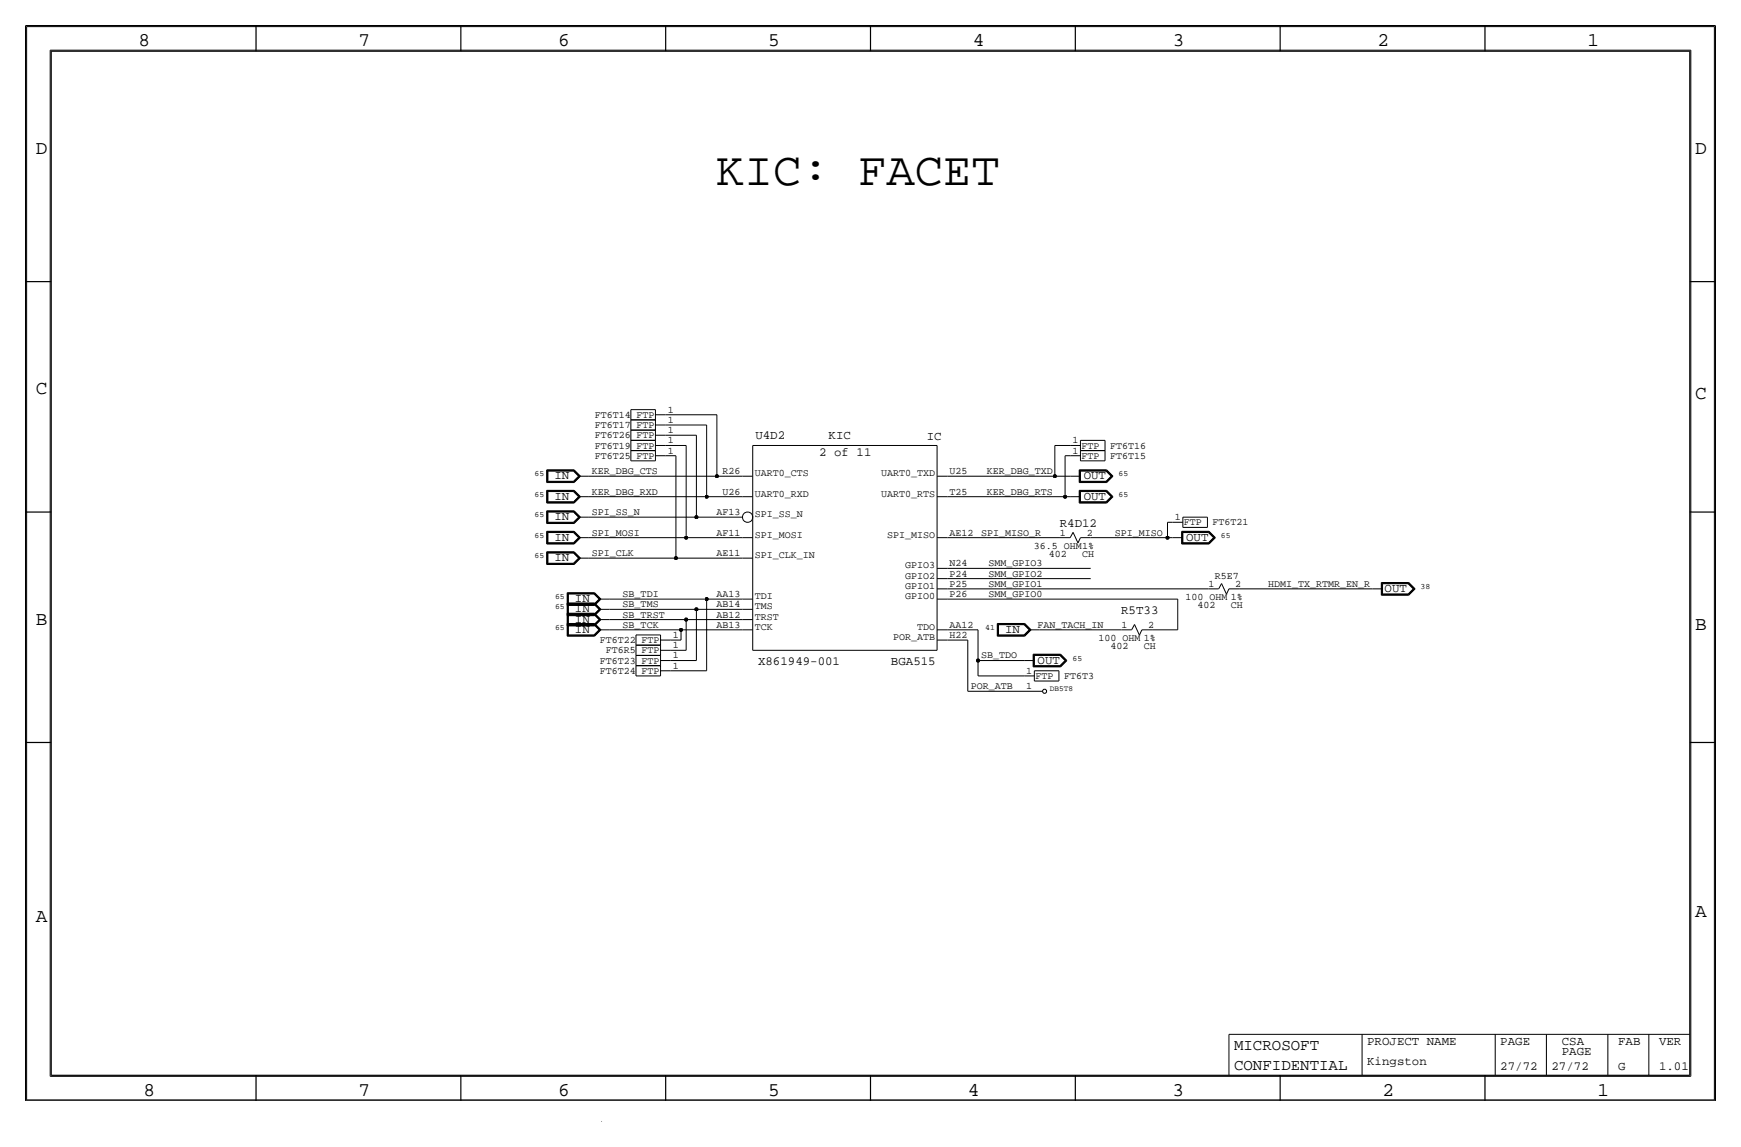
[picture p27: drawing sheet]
<svg xmlns="http://www.w3.org/2000/svg" width="432mm" height="284mm" viewBox="0 0 432 284" stroke-linecap="round" stroke-linejoin="round" font-family="sans-serif">
<defs><g id="words">
<text font-size="11.7" x="177.6" y="45.8">KIC: FACET</text>
<g font-size="4.8">
<text x="34.3" y="11.4">8</text>
<text x="88.9" y="11.4">7</text>
<text x="138.5" y="11.4">6</text>
<text x="190.5" y="11.4">5</text>
<text x="241.3" y="11.4">4</text>
<text x="290.8" y="11.4">3</text>
<text x="341.6" y="11.4">2</text>
<text x="393.7" y="11.4">1</text>
<text x="8.9" y="38.1">D</text>
<text x="420.4" y="38.1">D</text>
<text x="8.9" y="97.8">C</text>
<text x="420.4" y="99.1">C</text>
<text x="8.9" y="154.9">B</text>
<text x="420.4" y="156.2">B</text>
<text x="420.4" y="227.3">A</text>
<text x="8.9" y="228.6">A</text>
<text x="35.6" y="271.8">8</text>
<text x="88.9" y="271.8">7</text>
<text x="138.4" y="271.8">6</text>
<text x="190.5" y="271.8">5</text>
<text x="240" y="271.8">4</text>
<text x="290.8" y="271.8">3</text>
<text x="342.9" y="271.8">2</text>
<text x="396.2" y="271.8">1</text>
</g>
<g font-size="3.9">
<text x="306.1" y="260.4">MICROSOFT</text>
<text x="306.1" y="265.4">CONFIDENTIAL</text>
</g>
<g font-size="3.1">
<text x="187.3" y="108.8">U4D2</text>
<text x="203.2" y="113">2 of 11</text>
<text x="205.5" y="108.8">KIC</text>
<text x="229.9" y="109.2">IC</text>
<text x="137.5" y="118.9">IN</text>
<text x="268.8" y="118.9">OUT</text>
<text x="137.5" y="124">IN</text>
<text x="268.8" y="124">OUT</text>
<text x="137.5" y="129">IN</text>
<text x="262.8" y="130.8">R4D12</text>
<text x="137.5" y="134.1">IN</text>
<text x="294.2" y="134.1">OUT</text>
<text x="137.5" y="139.2">IN</text>
<text x="142.6" y="149.4">IN</text>
<text x="343.4" y="146.8">OUT</text>
<text x="142.6" y="154.4">IN</text>
<text x="142.6" y="151.9">IN</text>
<text x="278.1" y="152.4">R5T33</text>
<text x="142.6" y="157">IN</text>
<text x="249.3" y="157">IN</text>
<text x="188" y="165">X861949-001</text>
<text x="221" y="165">BGA515</text>
<text x="257.3" y="164.6">OUT</text>
<text x="339.1" y="259.1">PROJECT NAME</text>
<text x="372.1" y="259.1">PAGE</text>
<text x="387.4" y="259.1">CSA</text>
<text x="387.4" y="261.6">PAGE</text>
<text x="401.3" y="259.1">FAB</text>
<text x="411.5" y="259.1">VER</text>
<text x="339.1" y="264.2">Kingston</text>
<text x="372.1" y="265.4">27/72</text>
<text x="384.8" y="265.4">27/72</text>
<text x="401.3" y="265.4">G</text>
<text x="411.5" y="265.4">1.01</text>
</g>
<g font-size="2.5">
<text x="147.5" y="103.6">FT6T14</text>
<text x="147.5" y="106.2">FT6T17</text>
<text x="157.8" y="103.6">FTP</text>
<text x="157.8" y="106.2">FTP</text>
<text x="165.6" y="107.4">1</text>
<text x="165.6" y="102.4">1</text>
<text x="165.6" y="104.9">1</text>
<text x="147.5" y="113.8">FT6T25</text>
<text x="147.5" y="111.3">FT6T19</text>
<text x="147.5" y="108.7">FT6T26</text>
<text x="157.8" y="113.8">FTP</text>
<text x="157.8" y="111.3">FTP</text>
<text x="157.8" y="108.7">FTP</text>
<text x="165.6" y="112.5">1</text>
<text x="165.6" y="110">1</text>
<text x="266" y="112.5">1</text>
<text x="266" y="110">1</text>
<text x="268.2" y="113.8">FTP</text>
<text x="268.2" y="111.3">FTP</text>
<text x="275.3" y="113.8">FT6T15</text>
<text x="275.3" y="111.2">FT6T16</text>
<text x="146.8" y="117.6">KER_DBG_CTS</text>
<text x="179.2" y="117.6">R26</text>
<text x="187.2" y="118.1">UART0_CTS</text>
<text x="218.5" y="118.1">UART0_TXD</text>
<text x="235.5" y="117.6">U25</text>
<text x="244.7" y="117.6">KER_DBG_TXD</text>
<text x="146.8" y="122.7">KER_DBG_RXD</text>
<text x="179.2" y="122.7">U26</text>
<text x="187.2" y="123.2">UART0_RXD</text>
<text x="218.5" y="123.2">UART0_RTS</text>
<text x="235.5" y="122.7">T25</text>
<text x="244.7" y="122.7">KER_DBG_RTS</text>
<text x="146.8" y="127.8">SPI_SS_N</text>
<text x="177.7" y="127.8">AF13</text>
<text x="187.2" y="128.3">SPI_SS_N</text>
<text x="291.4" y="129">1</text>
<text x="293.6" y="130.3">FTP</text>
<text x="300.7" y="130.3">FT6T21</text>
<text x="146.8" y="137.9">SPI_CLK</text>
<text x="146.8" y="132.8">SPI_MOSI</text>
<text x="177.7" y="132.8">AF11</text>
<text x="177.7" y="137.9">AE11</text>
<text x="187.2" y="133.3">SPI_MOSI</text>
<text x="220" y="133.3">SPI_MISO</text>
<text x="235.5" y="132.8">AE12</text>
<text x="243.3" y="132.8">SPI_MISO_R</text>
<text x="256.4" y="136.1">36.5 OHM1%</text>
<text x="262.9" y="132.8">1</text>
<text x="269.5" y="132.8">2</text>
<text x="276.5" y="132.8">SPI_MISO</text>
<text x="187.2" y="138.4">SPI_CLK_IN</text>
<text x="224.5" y="143.5">GPIO2</text>
<text x="224.5" y="141">GPIO3</text>
<text x="235.5" y="140.5">N24</text>
<text x="235.5" y="143">P24</text>
<text x="245.2" y="140.5">SMM_GPIO3</text>
<text x="245.2" y="143">SMM_GPIO2</text>
<text x="260.1" y="138.2">402</text>
<text x="268.4" y="138.1">CH</text>
<text x="301.3" y="143.5">R5E7</text>
<text x="154.4" y="148.1">SB_TDI</text>
<text x="177.7" y="148.1">AA13</text>
<text x="187.2" y="148.6">TDI</text>
<text x="224.5" y="148.6">GPIO0</text>
<text x="224.5" y="146">GPIO1</text>
<text x="235.5" y="145.5">P25</text>
<text x="235.5" y="148.1">P26</text>
<text x="245.2" y="145.5">SMM_GPIO1</text>
<text x="245.2" y="148.1">SMM_GPIO0</text>
<text x="294" y="148.8">100 OHM 1%</text>
<text x="299.7" y="145.5">1</text>
<text x="306.4" y="145.5">2</text>
<text x="314.5" y="145.5">HDMI_TX_RTMR_EN_R</text>
<text x="154.4" y="155.7">SB_TCK</text>
<text x="154.4" y="153.2">SB_TRST</text>
<text x="154.4" y="150.6">SB_TMS</text>
<text x="177.7" y="153.2">AB12</text>
<text x="177.7" y="150.6">AB14</text>
<text x="177.7" y="155.7">AB13</text>
<text x="187.2" y="151.1">TMS</text>
<text x="187.2" y="153.7">TRST</text>
<text x="235.5" y="155.7">AA12</text>
<text x="257.3" y="155.7">FAN_TACH_IN</text>
<text x="278.1" y="155.7">1</text>
<text x="284.8" y="155.7">2</text>
<text x="297" y="150.9">402</text>
<text x="305.2" y="150.8">CH</text>
<text x="148.8" y="159.5">FT6T22</text>
<text x="159.1" y="159.5">FTP</text>
<text x="166.9" y="160.8">1</text>
<text x="166.9" y="158.2">1</text>
<text x="187.2" y="156.2">TCK</text>
<text x="221.5" y="158.8">POR_ATB</text>
<text x="227.4" y="156.2">TDO</text>
<text x="235.5" y="158.2">H22</text>
<text x="272.4" y="159">100 OHM 1%</text>
<text x="275.4" y="161">402</text>
<text x="283.7" y="160.9">CH</text>
<text x="148.8" y="167.1">FT6T24</text>
<text x="148.8" y="164.6">FT6T23</text>
<text x="150.3" y="162">FT6R5</text>
<text x="159.1" y="167.1">FTP</text>
<text x="159.1" y="164.6">FTP</text>
<text x="159.1" y="162.1">FTP</text>
<text x="166.9" y="165.9">1</text>
<text x="166.9" y="163.3">1</text>
<text x="243.3" y="163.3">SB_TDO</text>
<text x="254.5" y="167.1">1</text>
<text x="240.8" y="170.9">POR_ATB</text>
<text x="254.5" y="170.9">1</text>
<text x="256.8" y="168.4">FTP</text>
<text x="263.9" y="168.4">FT6T3</text>
</g>
<g font-size="2">
<text x="132.6" y="118.1">65</text>
<text x="277.4" y="118.1">65</text>
<text x="132.6" y="123.2">65</text>
<text x="277.4" y="123.2">65</text>
<text x="132.6" y="128.3">65</text>
<text x="132.6" y="133.3">65</text>
<text x="302.8" y="133.3">65</text>
<text x="132.6" y="138.4">65</text>
<text x="137.7" y="148.6">65</text>
<text x="352.3" y="146.1">38</text>
<text x="137.7" y="151.1">65</text>
<text x="137.7" y="156.2">65</text>
<text x="244.3" y="156.2">41</text>
<text x="266" y="163.8">65</text>
<text x="260.3" y="171.5">DB5T8</text>
</g>
</g></defs>
<!-- layer: Nets -->
<g fill="none" stroke="#000" stroke-width=".25">
<path d="M146 118.1h31.8zM165.1 102.9h12.7zM165.1 107.9h7.6zM165.1 113h2.5zM165.1 110.5h5.1zM165.1 105.4h10.2zM167.6 113v25.4zM170.2 110.5v22.8zM172.7 108v20.3zM175.3 105.4v17.8zM177.8 102.9v15.2zM177.8 118.1h6.3z"/>
<path d="M234.9 118.1h26.7zM261.6 110.5h3.8zM261.6 118.1h3.8zM261.6 110.5v7.6zM264.2 113v10.2zM264.2 113h1.2zM146 128.3h26.7zM146 138.4h21.6zM146 133.3h24.2zM146 123.2h29.3zM167.6 138.4h16.5zM170.2 133.3h13.9z"/>
<path d="M172.7 128.3h11.4zM175.3 123.2h8.8zM234.9 123.2h29.3zM234.9 133.3h28zM264.2 123.2h1.2zM270.5 133.4h19.1zM289.6 129.5v3.9zM289.6 129.5h1.2zM289.6 133.4h1.2zM151.1 151.1h21.6zM151.1 148.6h24.2zM151.1 153.7h19.1z"/>
<path d="M151.1 156.2h17.8zM166.4 158.8h2.5zM168.9 156.2v2.6zM168.9 156.2h15.2zM170.2 153.7v7.6zM170.2 153.7h13.9zM172.7 151.1h11.5zM172.7 151.1v12.7zM175.3 148.6h8.8zM175.3 148.6v17.8zM234.9 158.8h5.1zM234.9 141h35.6z"/>
<path d="M234.9 146.1h64.8zM234.9 156.2h7.7zM234.9 148.6h57.2zM234.9 143.5h35.6zM240 158.8v12.6zM242.6 156.2v7.6zM257.8 156.2h20.3zM285.8 156.2h6.3zM292.1 148.6v7.6zM307.3 146.1h33.1zM166.4 161.3h3.8zM166.4 163.8h6.3z"/>
<path d="M166.4 166.4h8.9zM240 171.4h14zM242.6 163.8h11.4zM242.6 163.8v3.8zM242.6 167.6h11.4zM149.2 278h.1"/>
</g>
<g fill="#000" stroke="#000" stroke-width=".25">
<circle cx="177.8" cy="118.1" r=".41"/>
<circle cx="261.6" cy="118.1" r=".41"/>
<circle cx="167.6" cy="138.4" r=".41"/>
<circle cx="170.2" cy="133.4" r=".41"/>
<circle cx="172.7" cy="128.3" r=".41"/>
<circle cx="175.3" cy="123.2" r=".41"/>
<circle cx="264.2" cy="123.2" r=".41"/>
<circle cx="289.6" cy="133.4" r=".41"/>
<circle cx="168.9" cy="156.2" r=".41"/>
<circle cx="170.2" cy="153.7" r=".41"/>
<circle cx="172.7" cy="151.1" r=".41"/>
<circle cx="175.3" cy="148.6" r=".41"/>
<circle cx="242.6" cy="163.8" r=".41"/>
</g>
<!-- layer: Components -->
<g fill="none" stroke="#000" stroke-width=".25">
<path d="M135.6 116.5h6.8zM135.6 116.5v3.2zM135.6 119.7h6.8zM135.7 116.6v3zM135.7 119.6h6.6zM135.7 116.6h6.6zM135.8 116.7v2.8zM135.8 119.5h6.5zM135.8 116.7h6.5zM135.9 116.8h6.3zM135.9 116.8v2.6zM135.9 119.4h6.3z"/>
<path d="M142.2 119.4l1.3-1.3zM142.2 116.8l1.3 1.3zM142.3 119.5l1.4-1.4zM142.3 116.7l1.4 1.4zM142.3 116.6l1.5 1.5zM142.3 119.6l1.5-1.5zM142.4 116.5l1.6 1.6zM142.4 119.7l1.6-1.6zM143.5 118.1h2.5zM156.5 114.3h6.1zM156.5 111.8v2.5zM156.5 111.8h6.1z"/>
<path d="M156.5 109.2v2.6zM156.5 109.2h6.1zM156.5 106.7v2.5zM156.5 106.7h6.1zM156.5 104.1h6.1zM156.5 101.6v2.5zM156.5 101.6h6.1zM156.5 104.1v2.6zM162.6 113h2.5zM162.6 110.5h2.5zM162.6 108h2.5zM162.6 111.8v2.5z"/>
<path d="M162.6 109.2v2.6zM162.6 106.7v2.5zM162.6 101.6v2.5zM162.6 104.1v2.6zM162.6 102.9h2.5zM162.6 105.4h2.5zM184.1 118.1h2.6zM186.7 110.5h45.7zM186.7 110.5v50.8zM232.4 110.5v50.8zM232.4 118.1h2.5zM265.4 118.1h2.6z"/>
<path d="M265.4 113h2.6zM265.4 110.5h2.6zM267.7 116.5h6.8zM267.7 116.5v3.2zM267.7 119.7h6.8zM267.8 116.6v3zM267.8 119.6h6.6zM267.8 116.6h6.6zM267.9 116.7v2.8zM267.9 119.5h6.5zM267.9 116.7h6.5zM268 116.8h6.3z"/>
<path d="M268 116.8v2.6zM268 119.4h6.3zM268 111.8v2.5zM268 109.2v2.6zM268 114.3h6.1zM268 111.8h6.1zM268 109.2h6.1zM274.1 111.8v2.5zM274.1 109.2v2.6zM274.3 116.8l1.3 1.3zM274.4 119.5l1.3-1.4zM274.4 116.7l1.3 1.4z"/>
<path d="M274.4 116.6l1.5 1.5zM274.4 119.6l1.5-1.5zM274.5 119.7l1.5-1.6zM274.5 116.5l1.5 1.6zM275.6 118.1l-1.3 1.3zM135.6 136.9v3.1zM135.6 136.9h6.8zM135.6 131.8h6.8zM135.6 126.7h6.8zM135.6 131.8v3.1zM135.6 134.9h6.8zM135.6 126.7v3.1z"/>
<path d="M135.6 129.8h6.8zM135.6 121.6v3.2zM135.6 124.8h6.8zM135.6 121.6h6.8zM135.7 137v2.9zM135.7 139.9h6.6zM135.7 137h6.6zM135.7 131.9h6.6zM135.7 131.9v2.9zM135.7 134.8h6.6zM135.7 126.8v2.9zM135.7 129.7h6.6z"/>
<path d="M135.7 126.8h6.6zM135.7 121.7v3zM135.7 124.7h6.6zM135.7 121.7h6.6zM135.8 137.1v2.7zM135.8 139.8h6.5zM135.8 132v2.7zM135.8 134.7h6.5zM135.8 137.1h6.5zM135.8 132h6.5zM135.8 126.9h6.5zM135.8 126.9v2.7z"/>
<path d="M135.8 129.6h6.5zM135.8 121.8h6.5zM135.8 121.8v2.8zM135.8 124.6h6.5zM135.9 137.2h6.3zM135.9 137.2v2.5zM135.9 132.1h6.3zM135.9 132.1v2.5zM135.9 139.7h6.3zM135.9 134.6h6.3zM135.9 127h6.3zM135.9 127v2.5z"/>
<path d="M135.9 129.5h6.3zM135.9 121.9h6.3zM135.9 121.9v2.6zM135.9 124.5h6.3zM142.2 139.7l1.3-1.3zM142.2 134.6l1.3-1.2zM142.2 129.5l1.3-1.2zM142.2 137.2l1.3 1.2zM142.2 132.1l1.3 1.3zM142.2 127l1.3 1.3zM142.2 124.5l1.3-1.3zM142.2 121.9l1.3 1.3z"/>
<path d="M142.3 139.8l1.4-1.4zM142.3 134.7l1.4-1.3zM142.3 129.6l1.4-1.3zM142.3 137.1l1.4 1.3zM142.3 132l1.4 1.4zM142.3 126.9l1.4 1.4zM142.3 124.6l1.4-1.4zM142.3 121.8l1.4 1.4zM142.3 137l1.5 1.4zM142.3 131.9l1.5 1.5zM142.3 126.8l1.5 1.5zM142.3 139.9l1.5-1.5z"/>
<path d="M142.3 134.8l1.5-1.4zM142.3 129.7l1.5-1.4zM142.3 121.7l1.5 1.5zM142.4 136.9l1.6 1.5zM142.4 131.8l1.6 1.6zM142.4 126.7l1.6 1.6zM142.4 134.9l1.6-1.5zM142.4 129.8l1.6-1.5zM142.4 121.6l1.6 1.6zM142.4 124.8l1.6-1.6zM143.5 138.4h2.5zM143.5 133.4h2.5z"/>
<path d="M143.5 128.3h2.5zM143.5 123.2h2.5zM143.8 123.2l-1.5 1.5zM184.1 123.2h2.6zM184.1 133.4h2.6zM184.1 138.4h2.6zM232.4 133.4h2.5zM232.4 123.2h2.5zM262.9 133.4h2.5zM265.4 123.2h2.6zM266.1 132l1.3 2.7zM266.1 132l-.7 1.4z"/>
<path d="M267.7 121.6v3.2zM267.7 124.8h6.8zM267.7 121.6h6.8zM267.8 121.7h6.6zM267.8 121.7v3zM267.8 124.7h6.6zM267.9 121.8v2.8zM267.9 124.6h6.5zM267.9 121.8h6.5zM268 133.4l-.6 1.3zM268 133.4h2.5zM268 121.9h6.3z"/>
<path d="M268 121.9v2.6zM268 124.5h6.3zM274.3 121.9l1.3 1.3zM274.4 124.6l1.3-1.4zM274.4 121.8l1.3 1.4zM274.4 121.7l1.5 1.5zM274.4 124.7l1.5-1.5zM274.5 124.8l1.5-1.6zM274.5 121.6l1.5 1.6zM275.6 123.2l-1.3 1.3zM290.8 129.5h2.6zM290.8 133.4h2.6z"/>
<path d="M293.1 131.8v3.1zM293.1 134.9h6.8zM293.1 131.8h6.8zM293.2 131.9v2.9zM293.2 134.8h6.6zM293.2 131.9h6.6zM293.3 132v2.7zM293.3 134.7h6.5zM293.3 132h6.5zM293.4 128.3v2.5zM293.4 130.8h6.1zM293.4 128.3h6.1z"/>
<path d="M293.4 132.1h6.3zM293.4 132.1v2.5zM293.4 134.6h6.3zM299.5 128.3v2.5zM299.7 134.6l1.3-1.2zM299.7 132.1l1.3 1.3zM299.8 134.7l1.3-1.3zM299.8 132l1.3 1.4zM299.8 131.9l1.5 1.5zM299.8 134.8l1.5-1.4zM299.9 134.9l1.5-1.5zM299.9 131.8l1.5 1.6z"/>
<path d="M135.6 140h6.8zM140.7 154.6v3.2zM140.7 157.8h6.8zM140.7 154.6h6.8zM140.7 152.1h6.8zM140.7 147h6.8zM140.7 152.1v3.1zM140.7 155.2h6.8zM140.7 147v3.2zM140.7 150.2h6.8zM140.7 149.6v3.1zM140.7 152.7h6.8z"/>
<path d="M140.7 149.6h6.8zM140.8 154.7v3zM140.8 157.7h6.6zM140.8 154.7h6.6zM140.8 152.2h6.6zM140.8 147.1h6.6zM140.8 152.2v2.9zM140.8 155.1h6.6zM140.8 147.1v3zM140.8 150.1h6.6zM140.8 149.7v2.9zM140.8 152.6h6.6z"/>
<path d="M140.8 149.7h6.6zM140.9 154.8v2.8zM140.9 157.6h6.5zM140.9 152.3v2.7zM140.9 155h6.5zM140.9 147.2v2.8zM140.9 150h6.5zM140.9 154.8h6.5zM140.9 152.3h6.5zM140.9 147.2h6.5zM140.9 149.8v2.7zM140.9 152.5h6.5z"/>
<path d="M140.9 149.8h6.5zM141 154.9h6.3zM141 154.9v2.6zM141 157.5h6.3zM141 152.4h6.3zM141 152.4v2.5zM141 147.3v2.6zM141 149.9h6.3zM141 149.9v2.5zM141 147.3h6.3zM142.4 140l1.6-1.6zM147.3 154.9l1.3 1.3z"/>
<path d="M147.3 152.4l1.3 1.3zM147.3 157.5l1.3-1.3zM147.3 154.9l1.3-1.2zM147.3 147.3l1.3 1.3zM147.3 149.9l1.3 1.2zM147.3 149.9l1.3-1.3zM147.3 152.4l1.3-1.3zM147.4 157.6l1.3-1.4zM147.4 155l1.3-1.3zM147.4 150l1.3-1.4zM147.4 154.8l1.3 1.4zM147.4 152.3l1.3 1.4z"/>
<path d="M147.4 147.2l1.3 1.4zM147.4 149.8l1.3 1.3zM147.4 152.5l1.3-1.4zM147.4 154.7l1.5 1.5zM147.4 152.2l1.5 1.5zM147.4 147.1l1.5 1.5zM147.4 157.7l1.5-1.5zM147.4 155.1l1.5-1.4zM147.4 150.1l1.5-1.5zM147.4 149.7l1.5 1.4zM147.4 152.6l1.5-1.5zM147.5 154.6l1.5 1.6z"/>
<path d="M147.5 152.1l1.5 1.6zM147.5 147l1.5 1.6zM147.5 157.8l1.5-1.6zM147.5 155.2l1.5-1.5zM147.5 150.2l1.5-1.6zM147.5 149.6l1.5 1.5zM147.5 152.7l1.5-1.6zM148.6 156.2h2.5zM148.6 153.7h2.5zM148.6 148.6h2.5zM148.6 151.1h2.5zM157.7 157.5v2.5z"/>
<path d="M157.7 157.5h6.1zM163.8 157.5v2.5zM163.8 158.8h2.6zM184.1 151.1h2.6zM184.1 148.6h2.6zM184.1 156.2h2.6zM184.1 153.7h2.6zM232.4 158.8h2.5zM232.4 156.2h2.5zM232.4 148.6h2.5zM232.4 146.1h2.5zM232.4 143.5h2.5z"/>
<path d="M232.4 141h2.5zM247.3 154.6h6.9zM247.3 154.6v3.2zM247.3 157.8h6.9zM247.4 154.7v3zM247.4 157.7h6.7zM247.4 154.7h6.7zM247.5 154.8v2.8zM247.5 157.6h6.6zM247.5 154.8h6.6zM247.6 154.9h6.4zM247.6 154.9v2.6z"/>
<path d="M247.6 157.5h6.4zM254 154.9l1.3 1.3zM254 157.5l1.3-1.3zM254.1 157.6l1.3-1.4zM254.1 154.8l1.3 1.4zM254.1 154.7l1.5 1.5zM254.1 157.7l1.5-1.5zM254.2 154.6l1.5 1.6zM254.2 157.8l1.5-1.6zM255.3 156.2h2.5zM278.1 156.2h2.6zM281.4 154.9l1.2 2.6z"/>
<path d="M281.4 154.9l-.7 1.3zM283.2 156.2h2.5zM283.2 156.2l-.6 1.3zM299.7 146.1h2.6zM303 144.7l1.2 2.7zM303 144.7l-.7 1.4zM304.8 146.1h2.5zM304.8 146.1l-.6 1.3zM340.4 146.1h2.5zM342.6 147.6h6.8zM342.6 144.5v3.1zM342.6 144.5h6.8z"/>
<path d="M342.7 144.6v2.9zM342.7 147.5h6.7zM342.7 144.6h6.7zM342.8 144.7v2.7zM342.8 147.4h6.5zM342.8 144.7h6.5zM342.9 144.8h6.3zM342.9 144.8v2.5zM342.9 147.3h6.3zM349.2 144.8l1.3 1.3zM349.3 147.4l1.4-1.3zM349.3 144.7l1.4 1.4z"/>
<path d="M349.4 144.6l1.4 1.5zM349.4 147.5l1.4-1.4zM349.4 144.5l1.6 1.6zM349.4 147.6l1.6-1.5zM350.5 146.1l-1.3 1.2zM157.7 167.6h6.1zM157.7 165.1v2.5zM157.7 165.1h6.1zM157.7 162.6v2.5zM157.7 162.6h6.1zM157.7 160v2.6zM157.7 160h6.1z"/>
<path d="M163.8 165.1v2.5zM163.8 162.6v2.5zM163.8 160v2.6zM163.8 166.4h2.6zM163.8 163.8h2.6zM163.8 161.3h2.6zM186.7 161.3h45.7zM253.9 171.5h4.6zM254 167.6h2.5zM254 163.8h2.5zM256.2 162.3v3.1zM256.2 165.4h6.8z"/>
<path d="M256.2 162.3h6.8zM256.3 162.4v2.9zM256.3 165.3h6.7zM256.3 162.4h6.7zM256.4 162.5v2.7zM256.4 165.2h6.5zM256.4 162.5h6.5zM256.5 168.9h6.1zM256.5 166.4h6.1zM256.5 166.4v2.5zM256.5 162.6h6.4zM256.5 162.6v2.5z"/>
<path d="M256.5 165.1h6.4zM262.6 166.4v2.5zM262.9 162.6l1.3 1.2zM262.9 165.1l1.3-1.3zM262.9 165.2l1.4-1.4zM262.9 162.5l1.4 1.3zM263 165.3l1.5-1.5zM263 162.4l1.5 1.4zM263 162.3l1.6 1.5zM263 165.4l1.6-1.6z"/>
<circle cx="185.4" cy="128.3" r="1.28"/>
<circle cx="259.1" cy="171.5" r=".51"/>
</g>
<!-- layer: Page Border and Title Block -->
<g fill="none" stroke="#000" stroke-width=".3">
<path d="M6.3 6.4h419.1zM6.3 6.4v266.7zM12.7 12.7h406.4zM12.7 12.7v254zM63.5 6.4v6.3zM114.3 6.4v6.3zM165.1 6.4v6.3zM215.9 6.4v6.3zM266.7 6.4v6.3zM317.5 6.4v6.3zM368.3 6.4v6.3zM419.1 12.7v254z"/>
<path d="M425.4 6.4v266.7zM6.3 69.9h6.4zM419.1 69.9h6.3zM6.3 127h6.4zM419.1 127h6.3zM6.3 184.2h6.4zM419.1 184.2h6.3zM6.3 273.1h419.1zM12.7 266.7h406.4zM63.5 266.7v6.4zM114.3 266.7v6.4zM165.1 266.7v6.4z"/>
<path d="M215.9 266.7v6.4zM266.7 266.7v6.4zM317.5 266.7v6.4zM368.3 266.7v6.4z"/>
</g>
<g fill="none" stroke="#000" stroke-width=".25">
<path d="M6.6 6.6h418.6zM6.6 6.6v266.2zM12.4 12.4v254.6zM12.4 12.4h407zM419.4 12.4v254.6zM425.2 6.6v266.2zM304.8 256.5v10.2zM304.8 256.5h114.3zM337.8 256.5v10.2zM370.8 256.5v10.2zM383.5 256.5v10.2zM398.8 256.5v10.2z"/>
<path d="M408.9 256.5v10.2zM6.6 272.8h418.6zM12.4 267h407z"/>
</g>
<use href="#words"/>
</svg>
